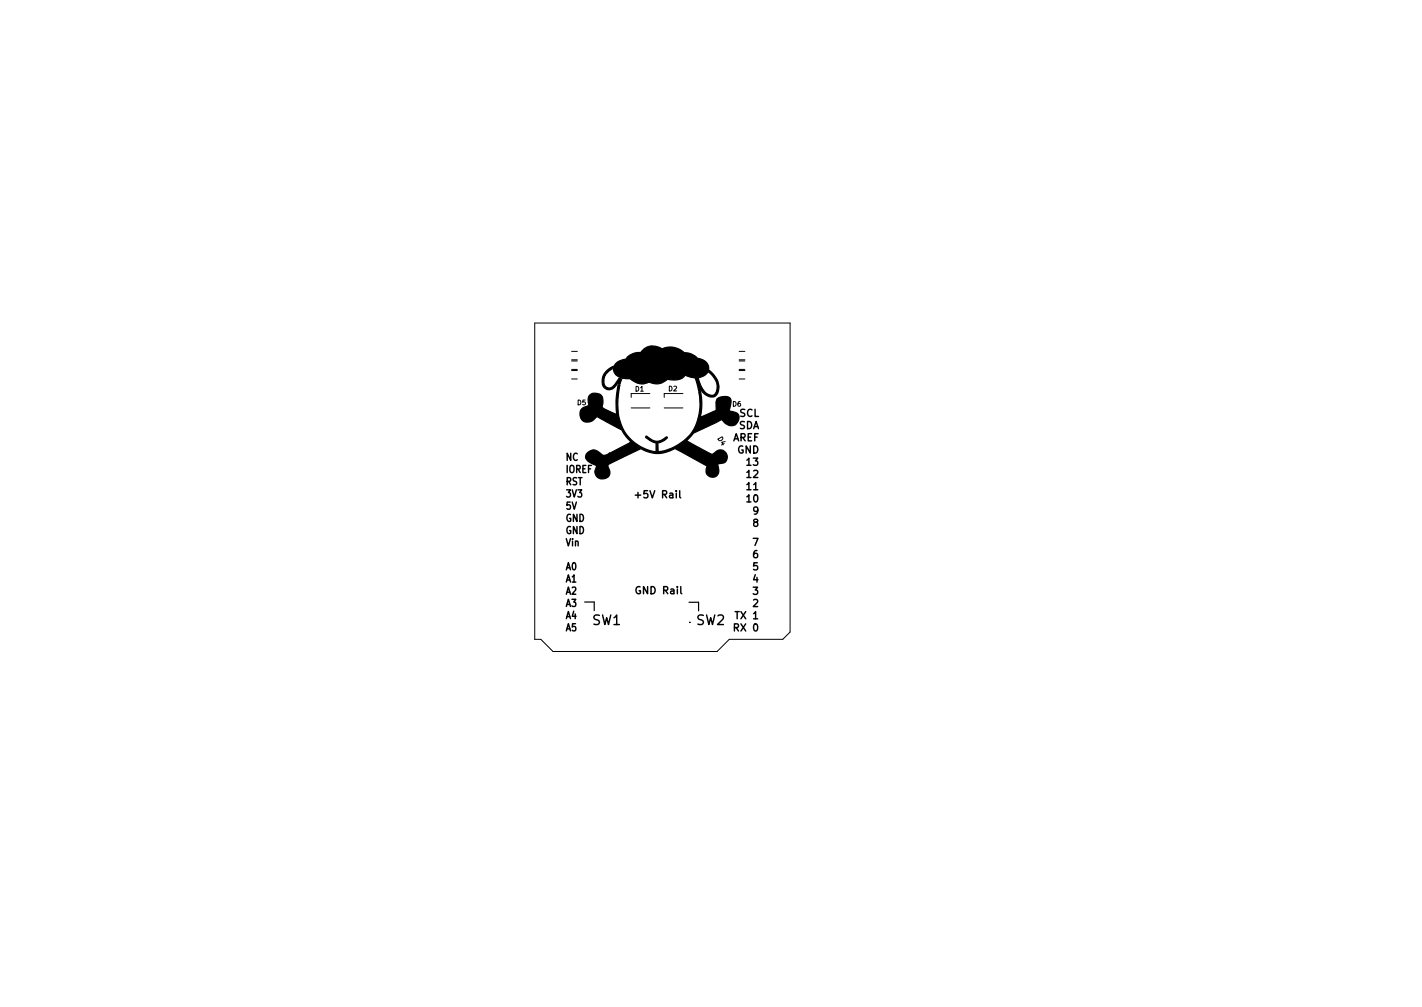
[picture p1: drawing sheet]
<svg xmlns="http://www.w3.org/2000/svg" width="297mm" height="210mm" viewBox="0 0 297 210" stroke-linecap="round" stroke-linejoin="round" font-family="sans-serif">
<defs><g id="words">
<g font-size="2.8">
<text x="123.7" y="130.5">SW1</text>
<text x="145.4" y="130.5">SW2</text>
</g>
<g font-size="2.1">
<text x="154.4" y="89.6">SDA</text>
<text x="154.6" y="87">SCL</text>
<text x="153.1" y="92.1">AREF</text>
<text x="154.1" y="94.7">GND</text>
<text x="118" y="96.2">NC</text>
<text x="118" y="98.7">IOREF</text>
<text x="118" y="101.3">RST</text>
<text x="156.5" y="97.2">13</text>
<text x="156.5" y="99.8">12</text>
<text x="118" y="103.8">3V3</text>
<text x="118" y="106.4">5V</text>
<text x="133.3" y="104">+5V Rail</text>
<text x="156.5" y="102.3">11</text>
<text x="156.5" y="104.9">10</text>
<text x="157.6" y="107.4">9</text>
<text x="118" y="108.9">GND</text>
<text x="118" y="111.5">GND</text>
<text x="157.6" y="114">7</text>
<text x="157.6" y="110">8</text>
<text x="118" y="114">Vin</text>
<text x="118.2" y="119">A0</text>
<text x="157.6" y="116.5">6</text>
<text x="157.6" y="119.1">5</text>
<text x="118.2" y="121.6">A1</text>
<text x="118.2" y="124.1">A2</text>
<text x="133.1" y="124">GND Rail</text>
<text x="157.6" y="121.6">4</text>
<text x="157.6" y="124.2">3</text>
<text x="118.2" y="126.7">A3</text>
<text x="118.2" y="129.2">A4</text>
<text x="118.2" y="131.8">A5</text>
<text x="154.1" y="131.8">RX 0</text>
<text x="154.3" y="129.3">TX 1</text>
<text x="157.6" y="126.7">2</text>
</g>
<g font-size="1.4">
<text x="132.7" y="81.7">D1</text>
<text x="139.7" y="81.7">D2</text>
<text x="120.6" y="84.6">D5</text>
<text x="153" y="84.9">D6</text>
<text x="149.9" y="91.6" transform="rotate(60 149.9 91.6)">D4</text>
<text x="127.4" y="96.5" transform="rotate(-60 127.4 96.5)">D3</text>
<text x="144.2" y="130.1" transform="rotate(-90 144.2 130.1)">.</text>
</g>
</g></defs>
<path d="M142 102.5v1.2l.2 .3M153.4 131h.7l.2-.2-.1-.4-.8-.1v1.5M153.6 127.7h.8" fill="none" stroke="#000" stroke-width=".3"/>
<g fill="none" stroke="#000" stroke-width=".21">
<path d="M111.7 67.4h53.3v64.6l-1.5 1.5h-11.2l-2.5 2.5h-34.3l-2.5-2.5h-1.3zM119.4 79.1h1.2M119.4 77.4h1.2M119.4 77.1h1.2M119.4 75.4h1.2M119.4 73.4h1.2M119.4 75.1h1.2M154.4 79.1h1.2M154.4 77.4h1.2M154.4 77.1h1.2M154.4 75.4h1.2M154.4 73.4h1.2"/>
<path d="M154.4 75.1h1.2M123.7 84.1l-1.2 2.5 1.3 .6 1.2-2.5M125.4 95.5l1.4 2.4-1.2 .7-1.4-2.4M126.2 87.5l1 .6M127 86l1 .5M129.5 93.7l-1.1 .5M130.3 95.3l-1.1 .5M131.8 85.2h4M135.8 82.2h-4v.8M138.8 85.2h3.8M142.6 82.2h-3.8v.8M144.6 95.1l1 .5"/>
<path d="M145.4 93.5l1 .5M148.5 86.4l-1.1 .5M149.2 88l-1.1 .5M149.3 95.3l-1.4 2.4 1.2 .7 1.4-2.4M151.6 84.8l1.2 2.5-1.3 .6-1.2-2.5"/>
</g>
<path d="M122.1 125.7h2v1.8M143.9 125.7h2v1.8" fill="none" stroke="#000" stroke-width=".25"/>
<path d="M126.6 77.5l1.4-.9-.1 .4-1.3 1.1a2.52 2.52 0 0 0-.2 2.5 1.08 1.08 0 0 0 1.7 .1l1.2-1.7 .6 .2-.4 1h-.6a1.67 1.67 0 0 1-2.9 .6 2.89 2.89 0 0 1 .6-3.3zM128.7 75.9l1.3-.8a1.34 1.34 0 0 0 1.3-.8 4.3 4.3 0 0 1 2.6-.7 3.3 3.3 0 0 1 4.4-.8 4.4 4.4 0 0 1 4.7 .9 4 4 0 0 1 2.8 1.1 2.15 2.15 0 0 1 2.2 2.4 2.77 2.77 0 0 1-3 1.7l-1.8-.6a3.8 3.8 0 0 1-3.8 .9 3.5 3.5 0 0 1-3.9 .6 3.5 3.5 0 0 1-4-.7 3.3 3.3 0 0 1-3.2-1.4l-.2-1.2zM145.2 79h.7l.3 .9a3.5 3.5 0 0 0 2.4 2.6 .94 .94 0 0 0 1-.7 3.3 3.3 0 0 0-.9-3.5l-.7-.6 .2-.4a3.9 3.9 0 0 1 1.5 5.1 1.94 1.94 0 0 1-2.9-.5l-.3-.4-.6 .1zM123.2 82.5a1.69 1.69 0 0 1 2.1-.2 1.69 1.69 0 0 1 .6 2l-.1 .7 .6 .5 2.3 1 .1-.2-.1-.6a18.4 18.4 0 0 1 .4-5.3h.4l-.4 3.1v2a9.1 9.1 0 0 0 4.3 7.5l1.7 .9 1.9 .4v-1.8l-1.2-.5-.9-.6v-.2l.2-.1 .5 .3a2.38 2.38 0 0 0 3.6-.2l.2 .1a4 4 0 0 1-2 1.2l.1 1.7h.7a10.8 10.8 0 0 0 6.5-4.1 11.2 11.2 0 0 0 1.5-6.2l-.2-2.1 .4-.1a16.3 16.3 0 0 1 0 5.3h.2l2.9-1.3 .1-1.7a1.69 1.69 0 0 1 2.2-1.2 1.08 1.08 0 0 1 .8 1.7l-.3 1.2 .8 .2a1.38 1.38 0 0 1 1.3 1 1.38 1.38 0 0 1-.6 1.6 1.84 1.84 0 0 1-2.8-.6l-.3-.3-5.8 2.8-1.4 1.5 .1 .2 4.9 2.7a1.79 1.79 0 0 0 1.4-.7 1.43 1.43 0 0 1 2 1.1 1.43 1.43 0 0 1-1.5 1.6l-.5 .1v.1a2 2 0 0 1-.4 2.5 1.48 1.48 0 0 1-1.8-.4 1.48 1.48 0 0 1 0-1.8l-6.6-3.6a7 7 0 0 1-7.3 0l-6.6 3.2a.78 .78 0 0 0 .1 1.2 1.53 1.53 0 0 1-1 1.9 1.53 1.53 0 0 1-1.9-.9 1.78 1.78 0 0 1 .2-1.8l-.4-.2a2.35 2.35 0 0 1-1.9-1.8 1.76 1.76 0 0 1 1.4-1.3 1.76 1.76 0 0 1 1.7 .6l.6 .4 .8-.1 4.5-2.3 .4-.4-.9-1-.9-1.4-5.1-2.8-.4 .2a1.85 1.85 0 0 1-3.1 .1 1.68 1.68 0 0 1 1.4-2.5l.3-.2-.1-.4a2.05 2.05 0 0 1 .3-1.7z" fill="#000" stroke="#000" stroke-width=".25"/>
<use href="#words"/>
</svg>
